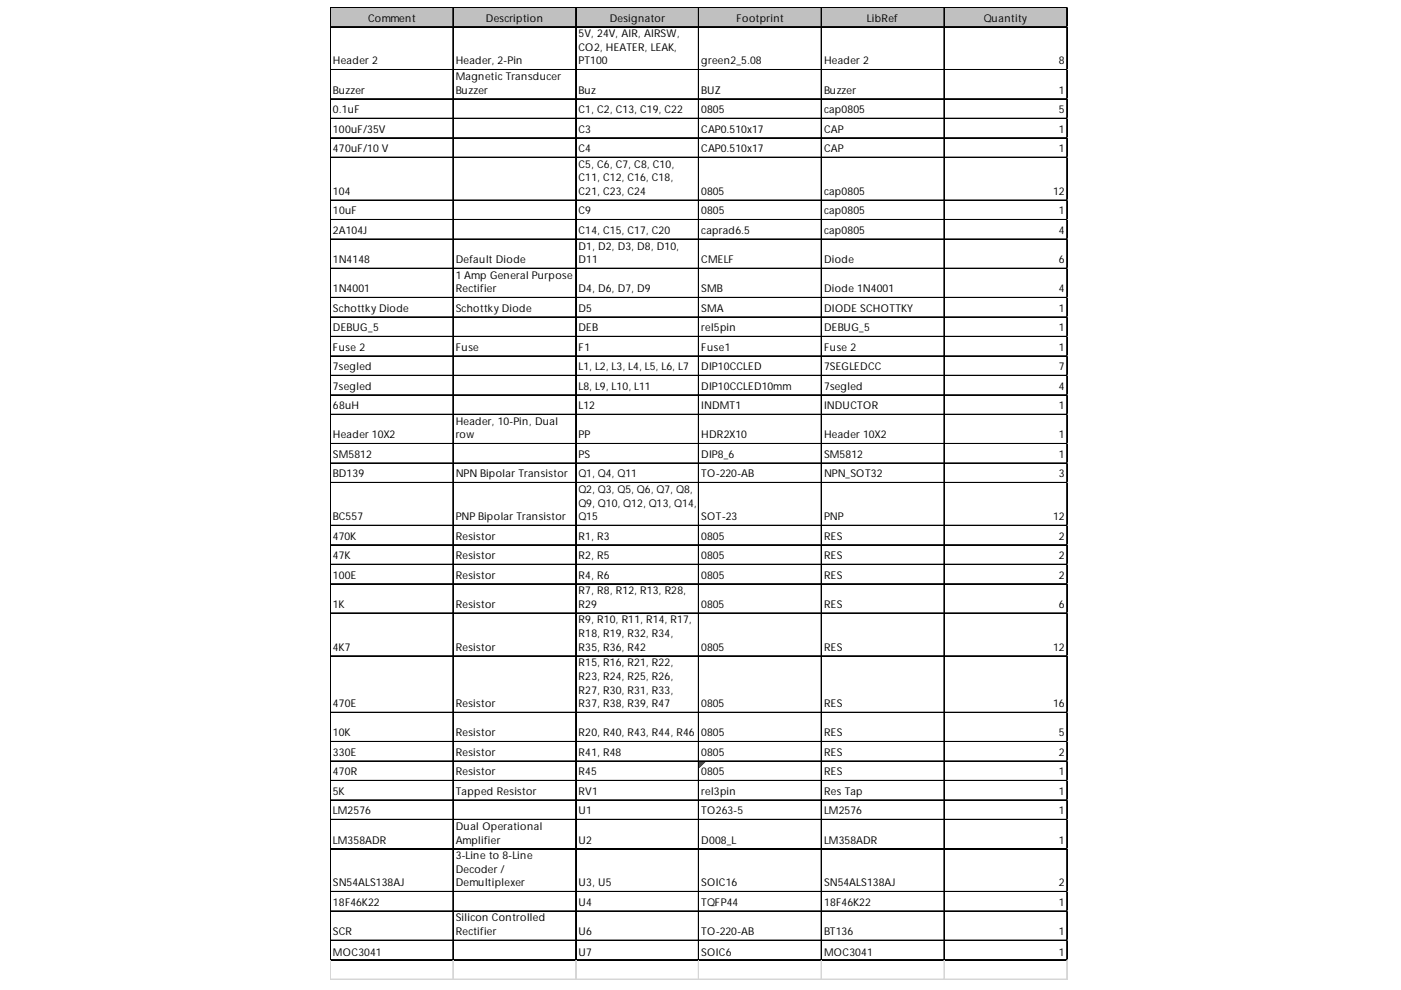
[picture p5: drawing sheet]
<svg xmlns="http://www.w3.org/2000/svg" width="297mm" height="210mm" viewBox="0 0 297 210" stroke-linecap="round" stroke-linejoin="round" font-family="sans-serif">
<defs><g id="words">
<g font-size="2.3">
<text x="78" y="4.6">Comment</text>
<text x="103" y="4.6">Description</text>
<text x="129.3" y="4.6">Designator</text>
<text x="156.1" y="4.6">Footprint</text>
<text x="183.8" y="4.6">LibRef</text>
<text x="208.6" y="4.6">Quantity</text>
<text x="122.7" y="7.9">5V, 24V, AIR, AIRSW,</text>
<text x="122.7" y="10.8">CO2, HEATER, LEAK,</text>
<text x="70.6" y="13.7">Header 2</text>
<text x="96.6" y="13.7">Header, 2-Pin</text>
<text x="96.6" y="17">Magnetic Transducer</text>
<text x="122.7" y="13.7">PT100</text>
<text x="148.7" y="13.7">green2_5.08</text>
<text x="174.7" y="13.7">Header 2</text>
<text x="224.5" y="13.7">8</text>
<text x="70.6" y="19.9">Buzzer</text>
<text x="70.6" y="24">0.1uF</text>
<text x="96.6" y="19.9">Buzzer</text>
<text x="122.7" y="19.9">Buz</text>
<text x="122.7" y="24">C1, C2, C13, C19, C22</text>
<text x="148.7" y="19.9">BUZ</text>
<text x="148.7" y="24">0805</text>
<text x="174.7" y="19.9">Buzzer</text>
<text x="174.7" y="24">cap0805</text>
<text x="224.5" y="19.9">1</text>
<text x="224.5" y="24">5</text>
<text x="70.6" y="28.1">100uF/35V</text>
<text x="122.7" y="28.1">C3</text>
<text x="148.7" y="28.1">CAP0.510x17</text>
<text x="174.7" y="28.1">CAP</text>
<text x="224.5" y="28.1">1</text>
<text x="70.6" y="32.3">470uF/10 V</text>
<text x="122.7" y="32.3">C4</text>
<text x="122.7" y="35.6">C5, C6, C7, C8, C10,</text>
<text x="148.7" y="32.3">CAP0.510x17</text>
<text x="174.7" y="32.3">CAP</text>
<text x="224.5" y="32.3">1</text>
<text x="70.6" y="41.3">104</text>
<text x="122.7" y="38.4">C11, C12, C16, C18,</text>
<text x="122.7" y="41.3">C21, C23, C24</text>
<text x="148.7" y="41.3">0805</text>
<text x="174.7" y="41.3">cap0805</text>
<text x="223.3" y="41.3">12</text>
<text x="70.6" y="45.5">10uF</text>
<text x="122.7" y="45.5">C9</text>
<text x="148.7" y="45.5">0805</text>
<text x="174.7" y="45.5">cap0805</text>
<text x="224.5" y="45.5">1</text>
<text x="70.6" y="49.6">2A104J</text>
<text x="122.7" y="49.6">C14, C15, C17, C20</text>
<text x="122.7" y="52.9">D1, D2, D3, D8, D10,</text>
<text x="148.7" y="49.6">caprad6.5</text>
<text x="174.7" y="49.6">cap0805</text>
<text x="224.5" y="49.6">4</text>
<text x="70.6" y="55.8">1N4148</text>
<text x="96.6" y="55.8">Default Diode</text>
<text x="96.6" y="59.1">1 Amp General Purpose</text>
<text x="122.7" y="55.8">D11</text>
<text x="148.7" y="55.8">CMELF</text>
<text x="174.7" y="55.8">Diode</text>
<text x="224.5" y="55.8">6</text>
<text x="70.6" y="62">1N4001</text>
<text x="96.6" y="62">Rectifier</text>
<text x="122.7" y="62">D4, D6, D7, D9</text>
<text x="148.7" y="62">SMB</text>
<text x="174.7" y="62">Diode 1N4001</text>
<text x="224.5" y="62">4</text>
<text x="70.6" y="66.1">Schottky Diode</text>
<text x="70.6" y="70.2">DEBUG_5</text>
<text x="96.6" y="66.1">Schottky Diode</text>
<text x="122.7" y="66.1">D5</text>
<text x="122.7" y="70.2">DEB</text>
<text x="148.7" y="66.1">SMA</text>
<text x="148.7" y="70.2">rel5pin</text>
<text x="174.7" y="66.1">DIODE SCHOTTKY</text>
<text x="174.7" y="70.2">DEBUG_5</text>
<text x="224.5" y="66.1">1</text>
<text x="224.5" y="70.2">1</text>
<text x="70.6" y="74.4">Fuse 2</text>
<text x="96.6" y="74.4">Fuse</text>
<text x="122.7" y="74.4">F1</text>
<text x="148.7" y="74.4">Fuse1</text>
<text x="174.7" y="74.4">Fuse 2</text>
<text x="224.5" y="74.4">1</text>
<text x="70.6" y="78.5">7segled</text>
<text x="70.6" y="82.6">7segled</text>
<text x="122.7" y="78.5">L1, L2, L3, L4, L5, L6, L7</text>
<text x="122.7" y="82.6">L8, L9, L10, L11</text>
<text x="148.7" y="78.5">DIP10CCLED</text>
<text x="148.7" y="82.6">DIP10CCLED10mm</text>
<text x="174.7" y="78.5">7SEGLEDCC</text>
<text x="174.7" y="82.6">7segled</text>
<text x="224.5" y="78.5">7</text>
<text x="224.5" y="82.6">4</text>
<text x="70.6" y="86.8">68uH</text>
<text x="122.7" y="86.8">L12</text>
<text x="148.7" y="86.8">INDMT1</text>
<text x="174.7" y="86.8">INDUCTOR</text>
<text x="224.5" y="86.8">1</text>
<text x="70.6" y="93">Header 10X2</text>
<text x="96.6" y="90.1">Header, 10-Pin, Dual</text>
<text x="96.6" y="93">row</text>
<text x="122.7" y="93">PP</text>
<text x="148.7" y="93">HDR2X10</text>
<text x="174.7" y="93">Header 10X2</text>
<text x="224.5" y="93">1</text>
<text x="70.6" y="97.1">SM5812</text>
<text x="70.6" y="101.2">BD139</text>
<text x="96.6" y="101.2">NPN Bipolar Transistor</text>
<text x="122.7" y="97.1">PS</text>
<text x="122.7" y="101.2">Q1, Q4, Q11</text>
<text x="148.7" y="97.1">DIP8_6</text>
<text x="148.7" y="101.2">TO-220-AB</text>
<text x="174.7" y="97.1">SM5812</text>
<text x="174.7" y="101.2">NPN_SOT32</text>
<text x="224.5" y="97.1">1</text>
<text x="224.5" y="101.2">3</text>
<text x="122.7" y="104.5">Q2, Q3, Q5, Q6, Q7, Q8,</text>
<text x="122.7" y="107.4">Q9, Q10, Q12, Q13, Q14,</text>
<text x="70.6" y="110.3">BC557</text>
<text x="96.6" y="110.3">PNP Bipolar Transistor</text>
<text x="122.7" y="110.3">Q15</text>
<text x="148.7" y="110.3">SOT-23</text>
<text x="174.7" y="110.3">PNP</text>
<text x="223.3" y="110.3">12</text>
<text x="70.6" y="114.4">470K</text>
<text x="70.6" y="118.6">47K</text>
<text x="96.6" y="114.4">Resistor</text>
<text x="96.6" y="118.6">Resistor</text>
<text x="122.7" y="114.4">R1, R3</text>
<text x="122.7" y="118.6">R2, R5</text>
<text x="148.7" y="114.4">0805</text>
<text x="148.7" y="118.6">0805</text>
<text x="174.7" y="114.4">RES</text>
<text x="174.7" y="118.6">RES</text>
<text x="224.5" y="114.4">2</text>
<text x="224.5" y="118.6">2</text>
<text x="70.6" y="122.7">100E</text>
<text x="96.6" y="122.7">Resistor</text>
<text x="122.7" y="122.7">R4, R6</text>
<text x="122.7" y="126">R7, R8, R12, R13, R28,</text>
<text x="148.7" y="122.7">0805</text>
<text x="174.7" y="122.7">RES</text>
<text x="224.5" y="122.7">2</text>
<text x="70.6" y="128.9">1K</text>
<text x="96.6" y="128.9">Resistor</text>
<text x="122.7" y="128.9">R29</text>
<text x="148.7" y="128.9">0805</text>
<text x="174.7" y="128.9">RES</text>
<text x="224.5" y="128.9">6</text>
<text x="70.6" y="138">4K7</text>
<text x="96.6" y="138">Resistor</text>
<text x="122.7" y="132.2">R9, R10, R11, R14, R17,</text>
<text x="122.7" y="135.1">R18, R19, R32, R34,</text>
<text x="122.7" y="138">R35, R36, R42</text>
<text x="148.7" y="138">0805</text>
<text x="174.7" y="138">RES</text>
<text x="223.3" y="138">12</text>
<text x="122.7" y="141.3">R15, R16, R21, R22,</text>
<text x="70.6" y="149.9">470E</text>
<text x="96.6" y="149.9">Resistor</text>
<text x="122.7" y="144.2">R23, R24, R25, R26,</text>
<text x="122.7" y="147.1">R27, R30, R31, R33,</text>
<text x="122.7" y="149.9">R37, R38, R39, R47</text>
<text x="148.7" y="149.9">0805</text>
<text x="174.7" y="149.9">RES</text>
<text x="223.3" y="149.9">16</text>
<text x="70.6" y="156.1">10K</text>
<text x="70.6" y="160.3">330E</text>
<text x="96.6" y="156.1">Resistor</text>
<text x="96.6" y="160.3">Resistor</text>
<text x="122.7" y="156.1">R20, R40, R43, R44, R46</text>
<text x="122.7" y="160.3">R41, R48</text>
<text x="148.7" y="156.1">0805</text>
<text x="148.7" y="160.3">0805</text>
<text x="174.7" y="156.1">RES</text>
<text x="174.7" y="160.3">RES</text>
<text x="224.5" y="156.1">5</text>
<text x="224.5" y="160.3">2</text>
<text x="70.6" y="164.4">470R</text>
<text x="96.6" y="164.4">Resistor</text>
<text x="122.7" y="164.4">R45</text>
<text x="148.7" y="164.4">0805</text>
<text x="174.7" y="164.4">RES</text>
<text x="224.5" y="164.4">1</text>
<text x="70.6" y="168.5">5K</text>
<text x="70.6" y="172.7">LM2576</text>
<text x="96.6" y="168.5">Tapped Resistor</text>
<text x="122.7" y="168.5">RV1</text>
<text x="122.7" y="172.7">U1</text>
<text x="148.7" y="168.5">rel3pin</text>
<text x="148.7" y="172.7">TO263-5</text>
<text x="174.7" y="168.5">Res Tap</text>
<text x="174.7" y="172.7">LM2576</text>
<text x="224.5" y="168.5">1</text>
<text x="224.5" y="172.7">1</text>
<text x="70.6" y="178.8">LM358ADR</text>
<text x="96.6" y="176">Dual Operational</text>
<text x="96.6" y="178.8">Amplifier</text>
<text x="122.7" y="178.8">U2</text>
<text x="148.7" y="178.8">D008_L</text>
<text x="174.7" y="178.8">LM358ADR</text>
<text x="224.5" y="178.8">1</text>
<text x="96.6" y="182.1">3-Line to 8-Line</text>
<text x="96.6" y="185">Decoder /</text>
<text x="70.6" y="187.9">SN54ALS138AJ</text>
<text x="96.6" y="187.9">Demultiplexer</text>
<text x="122.7" y="187.9">U3, U5</text>
<text x="148.7" y="187.9">SOIC16</text>
<text x="174.7" y="187.9">SN54ALS138AJ</text>
<text x="224.5" y="187.9">2</text>
<text x="70.6" y="192.1">18F46K22</text>
<text x="96.6" y="195.4">Silicon Controlled</text>
<text x="122.7" y="192.1">U4</text>
<text x="148.7" y="192.1">TQFP44</text>
<text x="174.7" y="192.1">18F46K22</text>
<text x="224.5" y="192.1">1</text>
<text x="70.6" y="198.3">SCR</text>
<text x="70.6" y="202.8">MOC3041</text>
<text x="96.6" y="198.3">Rectifier</text>
<text x="122.7" y="198.3">U6</text>
<text x="122.7" y="202.8">U7</text>
<text x="148.7" y="198.3">TO-220-AB</text>
<text x="148.7" y="202.8">SOIC6</text>
<text x="174.7" y="198.3">BT136</text>
<text x="174.7" y="202.8">MOC3041</text>
<text x="224.5" y="198.3">1</text>
<text x="224.5" y="202.8">1</text>
</g>
</g></defs>
<path d="M70.1 1.7h156.3v4.2h-156.3z" fill="#c0c0c0"/>
<path d="M148.3 161.5h1.2" fill="none" stroke="#008000" stroke-width=".21"/>
<path d="M148.3 161.5h1.2v.2h-1.2z" fill="#008000"/>
<path d="M148.3 161.7h1" fill="none" stroke="#008000" stroke-width=".21"/>
<path d="M148.3 161.7h1v.2h-1z" fill="#008000"/>
<path d="M148.3 161.9h.8" fill="none" stroke="#008000" stroke-width=".21"/>
<path d="M148.3 161.9h.8v.2h-.8z" fill="#008000"/>
<path d="M148.3 162.1h.6" fill="none" stroke="#008000" stroke-width=".21"/>
<path d="M148.3 162.1h.6v.3h-.6z" fill="#008000"/>
<path d="M148.3 162.4h.4" fill="none" stroke="#008000" stroke-width=".21"/>
<path d="M148.3 162.4h.4v.2h-.4z" fill="#008000"/>
<path d="M148.3 162.6h.2" fill="none" stroke="#008000" stroke-width=".21"/>
<path d="M148.3 162.6h.2v.2h-.2z" fill="#008000"/>
<g fill="none" stroke="#000" stroke-width=".21">
<path d="M70 1.5v202.1M70.1 1.5v202.1M70.2 1.5h156.2M70.2 1.6h156.2M70.2 5.6h156.2M70.2 5.7h156.2M70.2 14.7h156.2M70.2 14.8h156.2M96 1.7v201.9M96.1 1.7v201.9M122 1.7v201.9M122.1 1.7v201.9"/>
<path d="M148.1 1.7v201.9M148.2 1.7v201.9M174.1 1.7v201.9M174.2 1.7v201.9M200.1 1.7v201.9M200.2 1.7v201.9M226.1 1.7v201.9M226.3 1.7v201.9M70.2 20.9h156.2M70.2 21h156.2M70.2 25.1h156.2M70.2 25.2h156.2"/>
<path d="M70.2 29.2h156.2M70.2 29.3h156.2M70.2 33.3h156.2M70.2 33.4h156.2M70.2 42.4h156.2M70.2 42.5h156.2M70.2 46.5h156.2M70.2 46.6h156.2M70.2 50.7h156.2M70.2 50.8h156.2M70.2 56.9h156.2M70.2 57h156.2"/>
<path d="M70.2 63h156.2M70.2 63.1h156.2M70.2 67.2h156.2M70.2 67.3h156.2M70.2 71.3h156.2M70.2 71.4h156.2M70.2 75.4h156.2M70.2 75.5h156.2M70.2 79.6h156.2M70.2 79.7h156.2M70.2 83.7h156.2M70.2 83.8h156.2"/>
<path d="M70.2 87.8h156.2M70.2 87.9h156.2M70.2 94h156.2M70.2 94.1h156.2M70.2 98.1h156.2M70.2 98.2h156.2M70.2 102.3h156.2M70.2 102.4h156.2M70.2 111.4h156.2M70.2 111.5h156.2M70.2 115.5h156.2M70.2 115.6h156.2"/>
<path d="M70.2 119.6h156.2M70.2 119.7h156.2M70.2 123.7h156.2M70.2 123.8h156.2M70.2 129.9h156.2M70.2 130h156.2M70.2 139h156.2M70.2 139.1h156.2M70.2 151h156.2M70.2 151.1h156.2M70.2 157.2h156.2M70.2 157.3h156.2"/>
<path d="M70.2 161.3h156.2M70.2 161.4h156.2M70.2 165.5h156.2M70.2 165.6h156.2M70.2 169.6h156.2M70.2 169.7h156.2M70.2 173.7h156.2M70.2 173.8h156.2M70.2 179.9h156.2M70.2 180h156.2M70.2 189h156.2M70.2 189.1h156.2"/>
<path d="M70.2 193.1h156.2M70.2 193.2h156.2M70.2 199.3h156.2M70.2 199.4h156.2M70.2 203.4h156.2M70.2 203.5h156.2"/>
</g>
<g fill="none" stroke="#d4d4d4" stroke-width=".21">
<path d="M226.4 1.5h.1M70 203.6v4.2M70.1 203.6v4.2M96 203.6v4.2M96.1 203.6v4.2M122 203.6v4.2M122.1 203.6v4.2M148.1 203.6v4.2M148.2 203.6v4.2M174.1 203.6v4.2M174.2 203.6v4.2M200.1 203.6v4.2"/>
<path d="M200.2 203.6v4.2M226.1 203.6v4.2M226.3 203.6v4.2"/>
</g>
<path d="M226.4 1.5v.2z" fill="#d4d4d4"/>
<path d="M226.4 5.6h.1" fill="none" stroke="#d4d4d4" stroke-width=".21"/>
<path d="M226.4 5.6v.3z" fill="#d4d4d4"/>
<path d="M226.4 14.7h.1" fill="none" stroke="#d4d4d4" stroke-width=".21"/>
<path d="M226.4 14.7v.2z" fill="#d4d4d4"/>
<path d="M226.4 20.9h.1" fill="none" stroke="#d4d4d4" stroke-width=".21"/>
<path d="M226.4 20.9v.2z" fill="#d4d4d4"/>
<path d="M226.4 25.1h.1" fill="none" stroke="#d4d4d4" stroke-width=".21"/>
<path d="M226.4 25.1v.2z" fill="#d4d4d4"/>
<path d="M226.4 29.2h.1" fill="none" stroke="#d4d4d4" stroke-width=".21"/>
<path d="M226.4 29.2v.2z" fill="#d4d4d4"/>
<path d="M226.4 33.3h.1" fill="none" stroke="#d4d4d4" stroke-width=".21"/>
<path d="M226.4 33.3v.2z" fill="#d4d4d4"/>
<path d="M226.4 42.4h.1" fill="none" stroke="#d4d4d4" stroke-width=".21"/>
<path d="M226.4 42.4v.2z" fill="#d4d4d4"/>
<path d="M226.4 46.5h.1" fill="none" stroke="#d4d4d4" stroke-width=".21"/>
<path d="M226.4 46.5v.2z" fill="#d4d4d4"/>
<path d="M226.4 50.7h.1" fill="none" stroke="#d4d4d4" stroke-width=".21"/>
<path d="M226.4 50.7v.2z" fill="#d4d4d4"/>
<path d="M226.4 56.9h.1" fill="none" stroke="#d4d4d4" stroke-width=".21"/>
<path d="M226.4 56.9v.2z" fill="#d4d4d4"/>
<path d="M226.4 63h.1" fill="none" stroke="#d4d4d4" stroke-width=".21"/>
<path d="M226.4 63v.3z" fill="#d4d4d4"/>
<path d="M226.4 67.2h.1" fill="none" stroke="#d4d4d4" stroke-width=".21"/>
<path d="M226.4 67.2v.2z" fill="#d4d4d4"/>
<path d="M226.4 71.3h.1" fill="none" stroke="#d4d4d4" stroke-width=".21"/>
<path d="M226.4 71.3v.2z" fill="#d4d4d4"/>
<path d="M226.4 75.4h.1" fill="none" stroke="#d4d4d4" stroke-width=".21"/>
<path d="M226.4 75.4v.2z" fill="#d4d4d4"/>
<path d="M226.4 79.6h.1" fill="none" stroke="#d4d4d4" stroke-width=".21"/>
<path d="M226.4 79.6v.2z" fill="#d4d4d4"/>
<path d="M226.4 83.7h.1" fill="none" stroke="#d4d4d4" stroke-width=".21"/>
<path d="M226.4 83.7v.2z" fill="#d4d4d4"/>
<path d="M226.4 87.8h.1" fill="none" stroke="#d4d4d4" stroke-width=".21"/>
<path d="M226.4 87.8v.2z" fill="#d4d4d4"/>
<path d="M226.4 94h.1" fill="none" stroke="#d4d4d4" stroke-width=".21"/>
<path d="M226.4 94v.2z" fill="#d4d4d4"/>
<path d="M226.4 98.1h.1" fill="none" stroke="#d4d4d4" stroke-width=".21"/>
<path d="M226.4 98.1v.3z" fill="#d4d4d4"/>
<path d="M226.4 102.3h.1" fill="none" stroke="#d4d4d4" stroke-width=".21"/>
<path d="M226.4 102.3v.2z" fill="#d4d4d4"/>
<path d="M226.4 111.4h.1" fill="none" stroke="#d4d4d4" stroke-width=".21"/>
<path d="M226.4 111.4v.2z" fill="#d4d4d4"/>
<path d="M226.4 115.5h.1" fill="none" stroke="#d4d4d4" stroke-width=".21"/>
<path d="M226.4 115.5v.2z" fill="#d4d4d4"/>
<path d="M226.4 119.6h.1" fill="none" stroke="#d4d4d4" stroke-width=".21"/>
<path d="M226.4 119.6v.2z" fill="#d4d4d4"/>
<path d="M226.4 123.7h.1" fill="none" stroke="#d4d4d4" stroke-width=".21"/>
<path d="M226.4 123.7v.3z" fill="#d4d4d4"/>
<path d="M226.4 129.9h.1" fill="none" stroke="#d4d4d4" stroke-width=".21"/>
<path d="M226.4 129.9v.2z" fill="#d4d4d4"/>
<path d="M226.4 139h.1" fill="none" stroke="#d4d4d4" stroke-width=".21"/>
<path d="M226.4 139v.2z" fill="#d4d4d4"/>
<path d="M226.4 151h.1" fill="none" stroke="#d4d4d4" stroke-width=".21"/>
<path d="M226.4 151v.2z" fill="#d4d4d4"/>
<path d="M226.4 157.2h.1" fill="none" stroke="#d4d4d4" stroke-width=".21"/>
<path d="M226.4 157.2v.2z" fill="#d4d4d4"/>
<path d="M226.4 161.3h.1" fill="none" stroke="#d4d4d4" stroke-width=".21"/>
<path d="M226.4 161.3v.2z" fill="#d4d4d4"/>
<path d="M226.4 165.5h.1" fill="none" stroke="#d4d4d4" stroke-width=".21"/>
<path d="M226.4 165.5v.2z" fill="#d4d4d4"/>
<path d="M226.4 169.6h.1" fill="none" stroke="#d4d4d4" stroke-width=".21"/>
<path d="M226.4 169.6v.2z" fill="#d4d4d4"/>
<path d="M226.4 173.7h.1" fill="none" stroke="#d4d4d4" stroke-width=".21"/>
<path d="M226.4 173.7v.2z" fill="#d4d4d4"/>
<path d="M226.4 179.9h.1" fill="none" stroke="#d4d4d4" stroke-width=".21"/>
<path d="M226.4 179.9v.2z" fill="#d4d4d4"/>
<path d="M226.4 189h.1" fill="none" stroke="#d4d4d4" stroke-width=".21"/>
<path d="M226.4 189v.2z" fill="#d4d4d4"/>
<path d="M226.4 193.1h.1" fill="none" stroke="#d4d4d4" stroke-width=".21"/>
<path d="M226.4 193.1v.2z" fill="#d4d4d4"/>
<path d="M226.4 199.3h.1" fill="none" stroke="#d4d4d4" stroke-width=".21"/>
<path d="M226.4 199.3v.2z" fill="#d4d4d4"/>
<path d="M226.4 203.4h.1" fill="none" stroke="#d4d4d4" stroke-width=".21"/>
<path d="M226.4 203.4v.2z" fill="#d4d4d4"/>
<path d="M70 207.6h156.4M70 207.7h156.4" fill="none" stroke="#d4d4d4" stroke-width=".21"/>
<use href="#words"/>
</svg>
